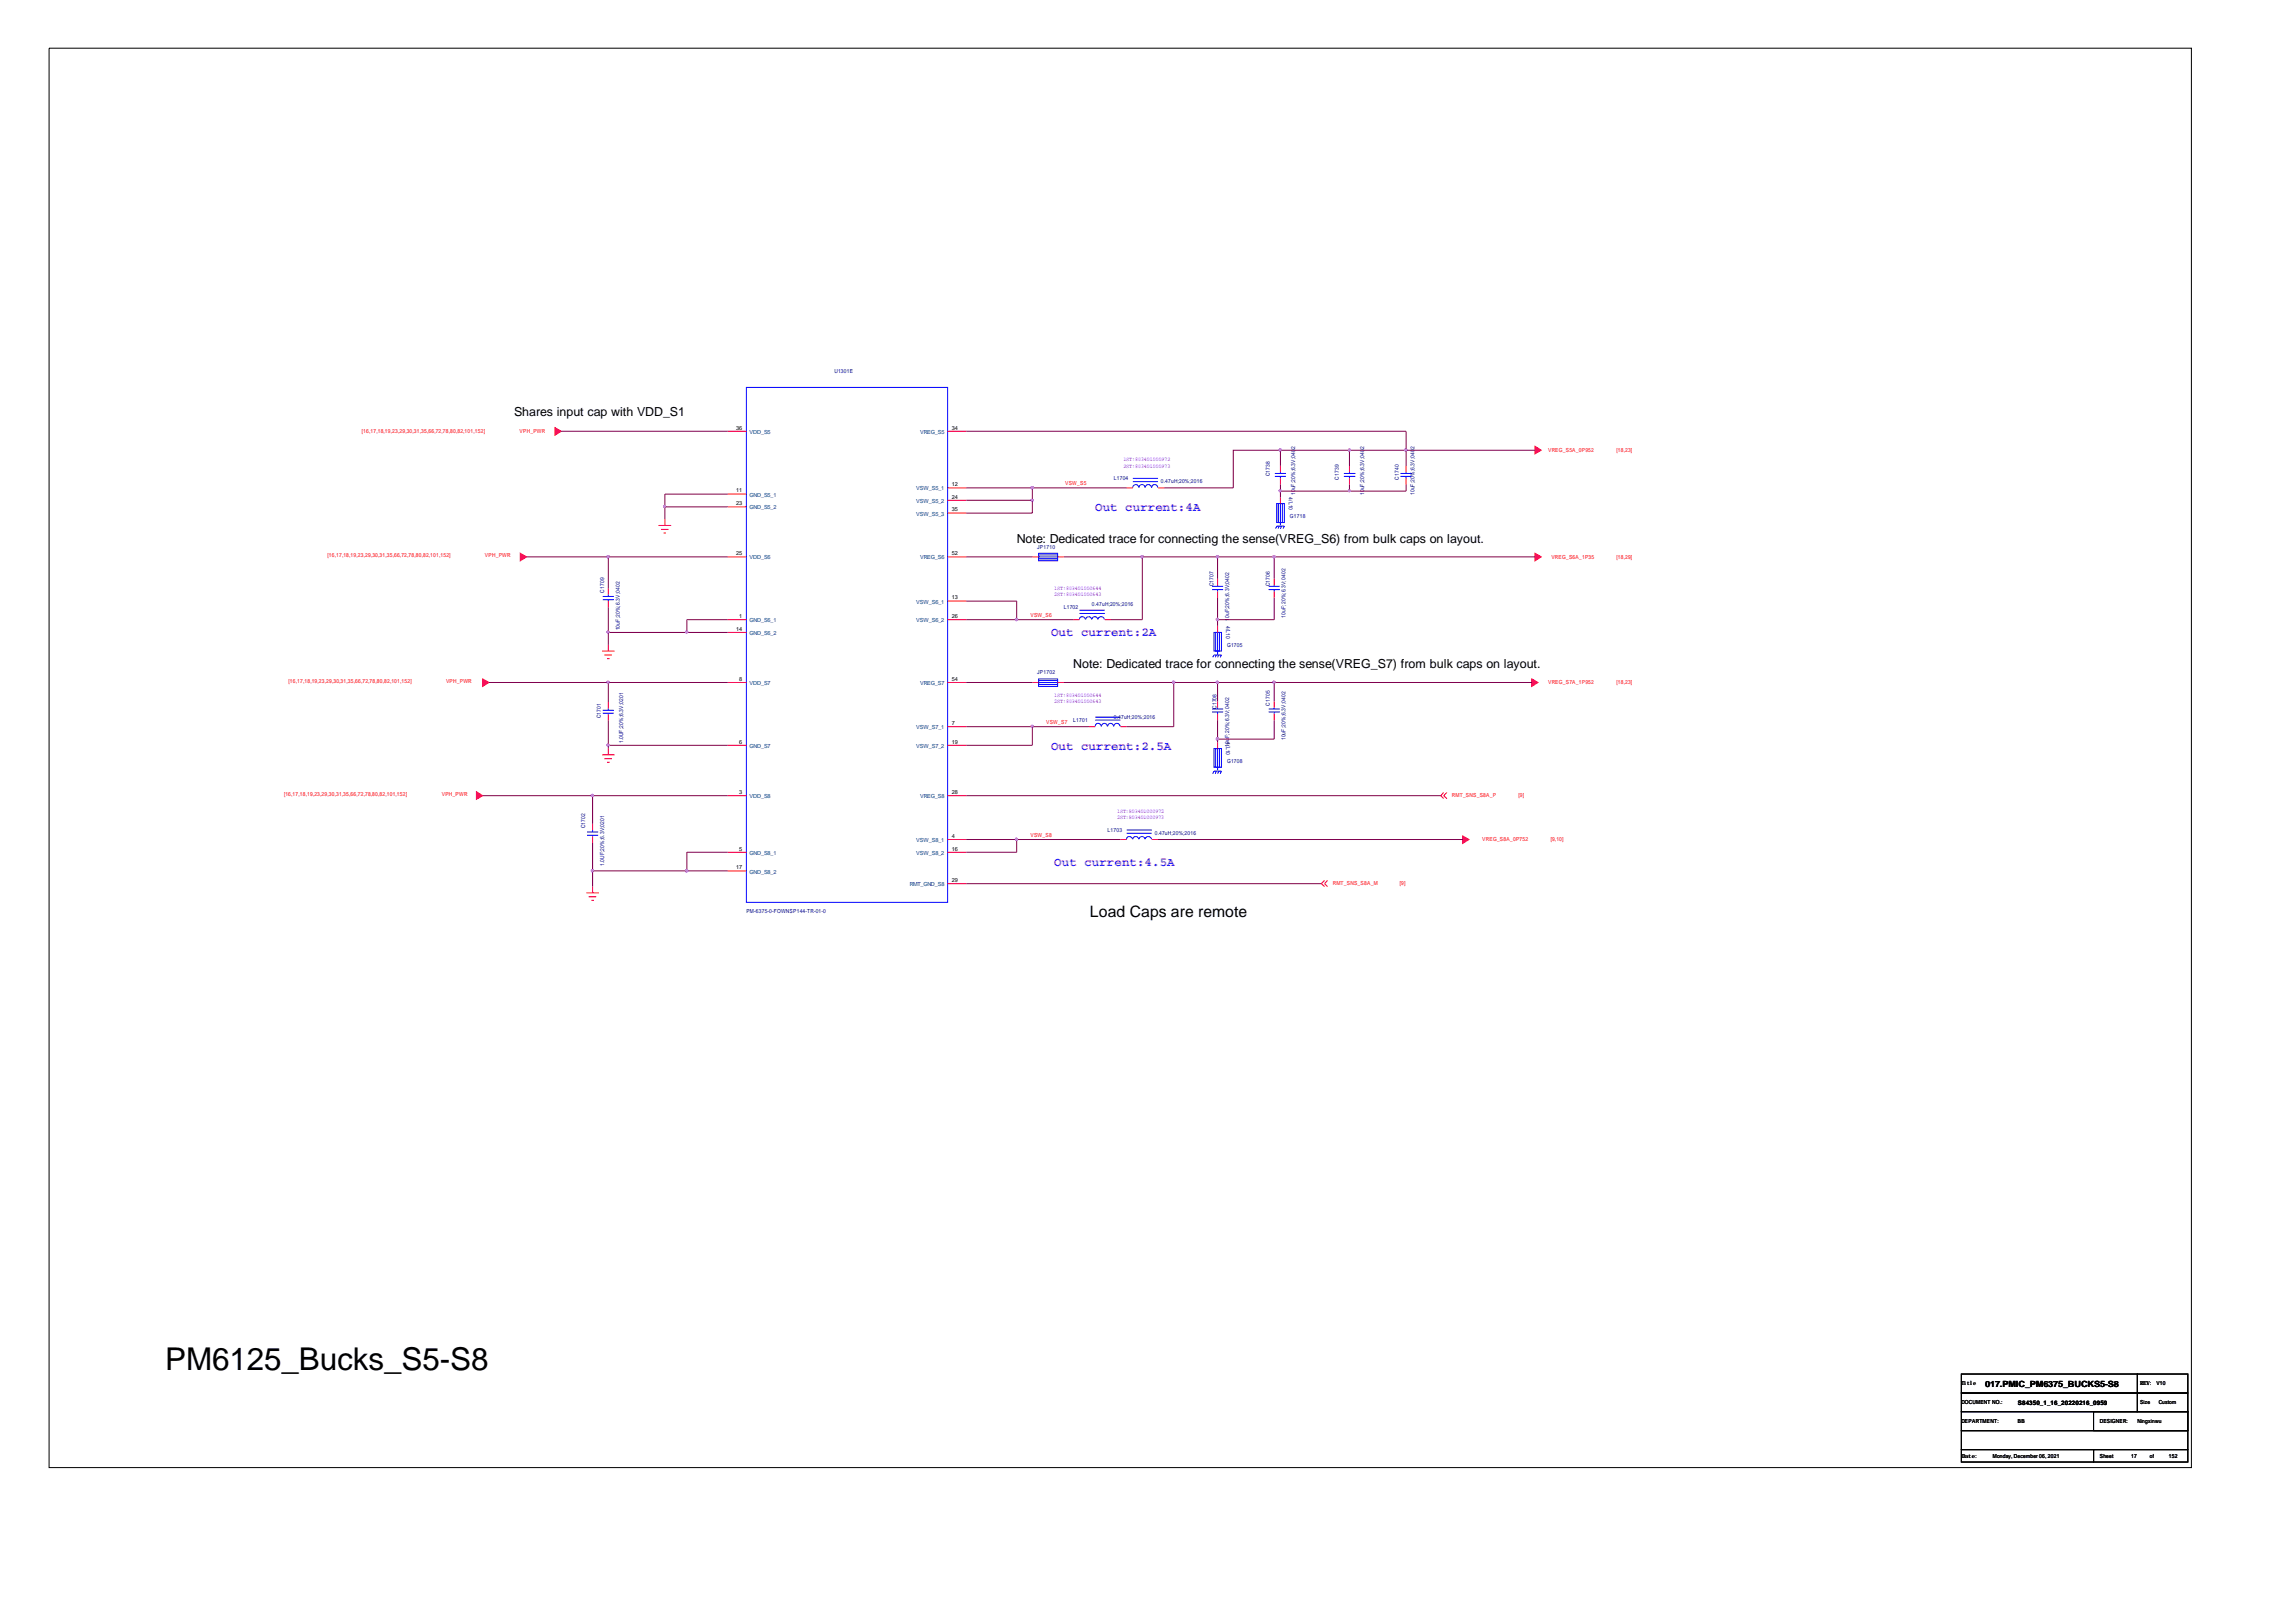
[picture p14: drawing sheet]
<svg xmlns="http://www.w3.org/2000/svg" width="297mm" height="210mm" viewBox="0 0 297 210" stroke-linecap="round" stroke-linejoin="round" font-family="sans-serif">
<defs><g id="words">
<text font-size="4.1" x="21.4" y="177.3">PM6125_Bucks_S5-S8</text>
<text font-size="2" x="141" y="118.7">Load Caps are remote</text>
<g font-size="1.6">
<text x="66.5" y="53.8">Shares input cap with VDD_S1</text>
<text x="131.5" y="70.3">Note: Dedicated trace for connecting the sense(VREG_S6) from bulk caps on layout.</text>
<text x="138.9" y="86.5">Note: Dedicated trace for connecting the sense(VREG_S7) from bulk caps on layout.</text>
</g>
<g font-size="1.6" fill="#8000ff">
<text x="141.7" y="66.1">Out current:4A</text>
<text x="136" y="82.4">Out current:2A</text>
<text x="136" y="97">Out current:2.5A</text>
<text x="136.4" y="112">Out current:4.5A</text>
</g>
<text font-size="1.1" x="256.8" y="179.5">017.PMIC_PM6375_BUCKS5-S8</text>
<text font-size=".8" x="261.1" y="181.8">S84350_1_16_20220216_0959</text>
<g font-size=".7" fill="#000080">
<text x="107.9" y="48.3">U1301E</text>
<text x="144.1" y="62.2">L1704</text>
<text x="150.2" y="62.5">0.47uH;20%;2016</text>
<text x="164.3" y="61.7" transform="rotate(-90 164.3 61.7)">C1738</text>
<text x="166.8" y="64.4" transform="rotate(90 166.8 64.4)">4/L10</text>
<text x="167.6" y="64.1" transform="rotate(-90 167.6 64.1)">10uF;20%;6.3V;0402</text>
<text x="173.2" y="62.1" transform="rotate(-90 173.2 62.1)">C1739</text>
<text x="176.5" y="64.1" transform="rotate(-90 176.5 64.1)">10uF;20%;6.3V;0402</text>
<text x="181" y="62.1" transform="rotate(-90 181 62.1)">C1740</text>
<text x="183" y="64.1" transform="rotate(-90 183 64.1)">10uF;20%;6.3V;0402</text>
<text x="134.2" y="71">JP1710</text>
<text x="166.9" y="67">G1718</text>
<text x="78.1" y="76.7" transform="rotate(-90 78.1 76.7)">C1709</text>
<text x="157" y="75.9" transform="rotate(-90 157 75.9)">C1707</text>
<text x="164.3" y="75.9" transform="rotate(-90 164.3 75.9)">C1706</text>
<text x="80.2" y="81.6" transform="rotate(-90 80.2 81.6)">10uF;20%;6.3V;0402</text>
<text x="137.6" y="78.8">L1702</text>
<text x="141.3" y="78.4">0.47uH;20%;2016</text>
<text x="158.6" y="81" transform="rotate(90 158.6 81)">4/L10</text>
<text x="158.7" y="83.7">G1705</text>
<text x="159" y="80.4" transform="rotate(-90 159 80.4)">10uF;20%;6.3V;0402</text>
<text x="166.3" y="79.9" transform="rotate(-90 166.3 79.9)">10uF;20%;6.3V;0402</text>
<text x="134.2" y="87.3">JP1702</text>
<text x="77.7" y="93" transform="rotate(-90 77.7 93)">C1701</text>
<text x="138.9" y="93.4">L1701</text>
<text x="144.1" y="93">0.47uH;20%;2016</text>
<text x="157.4" y="91.8" transform="rotate(-90 157.4 91.8)">C1708</text>
<text x="159" y="95.5" transform="rotate(-90 159 95.5)">F;20%;6.3V;0402</text>
<text x="164.3" y="91.3" transform="rotate(-90 164.3 91.3)">C1705</text>
<text x="166.3" y="95.8" transform="rotate(-90 166.3 95.8)">10uF;20%;6.3V;0402</text>
<text x="80.6" y="96.2" transform="rotate(-90 80.6 96.2)">1.0UF;20%;6.3V;0201</text>
<text x="158.6" y="96.1" transform="rotate(90 158.6 96.1)">4/L10</text>
<text x="158.7" y="98.7">G1708</text>
<text x="159" y="96.6" transform="rotate(-90 159 96.6)">10u</text>
<text x="75.7" y="107.2" transform="rotate(-90 75.7 107.2)">C1702</text>
<text x="143.3" y="107.7">L1703</text>
<text x="78.1" y="112.1" transform="rotate(-90 78.1 112.1)">1.0UF;20%;6.3V;0201</text>
<text x="149.4" y="108">0.47uH;20%;2016</text>
<text x="96.6" y="118.2">PM-6375-0-FOWNSP144-TR-01-0</text>
</g>
<g font-size=".7" fill="#f00">
<text x="46.8" y="56">[16,17,18,19,23,29,30,31,35,66,72,78,80,82,101,152]</text>
<text x="67.2" y="56">VPH_PWR</text>
<text x="200.3" y="58.5">VREG_S5A_0P952</text>
<text x="209.1" y="58.5">[18,23]</text>
<text x="137.8" y="62.8">VSW_S5</text>
<text x="42.4" y="72.1">[16,17,18,19,23,29,30,31,35,66,72,78,80,82,101,152]</text>
<text x="62.7" y="72.1">VPH_PWR</text>
<text x="200.7" y="72.3">VREG_S6A_1P35</text>
<text x="209.1" y="72.3">[18,29]</text>
<text x="133.3" y="79.8">VSW_S6</text>
<text x="37.3" y="88.4">[16,17,18,19,23,29,30,31,35,66,72,78,80,82,101,152]</text>
<text x="57.7" y="88.4">VPH_PWR</text>
<text x="200.3" y="88.6">VREG_S7A_1P952</text>
<text x="209.1" y="88.6">[18,23]</text>
<text x="135.3" y="93.7">VSW_S7</text>
<text x="36.7" y="103">[16,17,18,19,23,29,30,31,35,66,72,78,80,82,101,152]</text>
<text x="57.1" y="103">VPH_PWR</text>
<text x="187.8" y="103.1">RMT_SNS_S8A_P</text>
<text x="196.5" y="103.1">[9]</text>
<text x="133.3" y="108.3">VSW_S8</text>
<text x="191.8" y="108.9">VREG_S8A_0P752</text>
<text x="200.6" y="108.9">[9,10]</text>
<text x="172.4" y="114.5">RMT_SNS_S8A_M</text>
<text x="181.1" y="114.5">[9]</text>
</g>
<g font-size=".7">
<text x="95.2" y="55.6">36</text>
<text x="123.1" y="55.6">34</text>
<text x="95.2" y="63.7">11</text>
<text x="95.2" y="65.4">23</text>
<text x="123.1" y="62.9">12</text>
<text x="123.1" y="64.5">24</text>
<text x="95.2" y="71.9">25</text>
<text x="123.1" y="66.2">35</text>
<text x="123.1" y="71.9">52</text>
<text x="123.1" y="77.6">13</text>
<text x="95.2" y="81.6">14</text>
<text x="95.6" y="80">1</text>
<text x="123.1" y="80">26</text>
<text x="95.6" y="88.1">8</text>
<text x="123.1" y="88.1">54</text>
<text x="123.1" y="93.8">7</text>
<text x="95.6" y="96.2">6</text>
<text x="123.1" y="96.2">19</text>
<text x="95.6" y="102.8">3</text>
<text x="123.1" y="102.8">28</text>
<text x="95.2" y="112.5">17</text>
<text x="95.6" y="110.1">5</text>
<text x="123.1" y="108.4">4</text>
<text x="123.1" y="110.1">16</text>
<text x="123.1" y="114.1">29</text>
<text x="253.7" y="179.3">Title</text>
<text x="276.9" y="179.3">REV: V10</text>
<text x="253.7" y="181.7">DOCUMENT NO.:</text>
<text x="253.7" y="184.2">DEPARTMENT:</text>
<text x="261.1" y="184.2">BB</text>
<text x="271.7" y="184.2">DESIGNER:</text>
<text x="276.5" y="184.2">Ningxinwu</text>
<text x="276.9" y="181.7">Size</text>
<text x="279.3" y="181.7">Custom</text>
<text x="253.8" y="188.7">Date:</text>
<text x="257.8" y="188.7">Monday, December 06, 2021</text>
<text x="271.7" y="188.7">Sheet</text>
<text x="275.7" y="188.7">17</text>
<text x="278.1" y="188.7">of</text>
<text x="280.6" y="188.7">152</text>
</g>
<g font-size=".7" fill="#004080">
<text x="97" y="56.1">VDD_S5</text>
<text x="119" y="56.1">VREG_S5</text>
<text x="97" y="64.3">GND_S5_1</text>
<text x="97" y="65.9">GND_S5_2</text>
<text x="118.5" y="63.5">VSW_S5_1</text>
<text x="118.5" y="65.1">VSW_S5_2</text>
<text x="118.5" y="66.7">VSW_S5_3</text>
<text x="97" y="72.4">VDD_S6</text>
<text x="119" y="72.4">VREG_S6</text>
<text x="97" y="80.5">GND_S6_1</text>
<text x="97" y="82.2">GND_S6_2</text>
<text x="118.5" y="78.1">VSW_S6_1</text>
<text x="118.5" y="80.5">VSW_S6_2</text>
<text x="97" y="88.7">VDD_S7</text>
<text x="119" y="88.7">VREG_S7</text>
<text x="118.5" y="94.4">VSW_S7_1</text>
<text x="97" y="96.8">GND_S7</text>
<text x="118.5" y="96.8">VSW_S7_2</text>
<text x="97" y="103.3">VDD_S8</text>
<text x="119" y="103.3">VREG_S8</text>
<text x="97" y="110.6">GND_S8_1</text>
<text x="97" y="113">GND_S8_2</text>
<text x="118.5" y="109">VSW_S8_1</text>
<text x="118.5" y="110.6">VSW_S8_2</text>
<text x="117.7" y="114.7">RMT_GND_S8</text>
</g>
<g font-size=".7" fill="#8000ff">
<text x="145.3" y="59.7">1ST:803401000972</text>
<text x="145.3" y="60.5">2ST:803401000973</text>
<text x="136.4" y="76.4">1ST:803401000644</text>
<text x="136.4" y="77.2">2ST:803401000643</text>
<text x="136.4" y="91">2ST:803401000643</text>
<text x="136.4" y="90.2">1ST:803401000644</text>
<text x="144.5" y="105.2">1ST:803401000972</text>
<text x="144.5" y="106">2ST:803401000973</text>
</g>
</g></defs>
<path d="M6.3 6.2h277.2v183.7h-277.2zM253.7 177.8h22.8v2.5h-22.8zM276.5 177.8h6.5v2.5h-6.5zM253.7 180.3h22.8v2.4h-22.8zM253.7 187.6h17.1v1.6h-17.1zM253.7 185.1h29.3v2.5h-29.3zM253.7 182.7h29.3v2.4h-29.3zM270.8 187.6h12.2v1.6h-12.2zM270.8 182.7h12.2v2.4h-12.2zM276.5 180.3h6.5v2.4h-6.5z" fill="none" stroke="#000" stroke-width=".13"/>
<g fill="none" stroke="#f00" stroke-width=".13">
<path d="M94.1 55.8h2.5M122.6 55.8h2.4M78.7 76.1v.8M78.7 77.8v.8M85.2 68h1.6M85.5 68.5h1M85.9 69h.2M86 67.2v.8M94.1 63.9h2.5M94.1 65.6h2.5M94.1 72.1h2.5M122.6 63.1h2.4"/>
<path d="M122.6 77.8h2.4M122.6 64.7h2.4M122.6 72.1h2.4M122.6 66.4h2.4M133.6 72.1h.8M136.8 72.1h.8M145.8 63.1h.8M149.8 63.1h.8M157.5 74.9v.8M157.5 76.6v.8M164.8 74.9v.8M164.8 76.6v.8"/>
<path d="M165.7 60.3v.8M165.7 61.9v.8M165.7 64.4v.8M174.6 60.3v.8M174.6 61.9v.8M181.9 60.3v.8M181.9 61.9v.8M77.9 84.3h1.6M77.9 97.7h1.6M78.2 84.8h1M78.2 98.2h1M78.5 85.2h.4"/>
<path d="M78.5 98.7h.4M78.7 83.5v.8M78.7 90.9v.8M78.7 92.5v.8M78.7 96.9v.8M94.1 80.2h2.5M94.1 96.4h2.5M94.1 88.3h2.5M94.1 81.8h2.5M122.6 80.2h2.4M122.6 96.4h2.4M122.6 94h2.4"/>
<path d="M122.6 88.3h2.4M133.6 88.3h.8M136.8 88.3h.8M138.9 80.2h.8M140.9 94h.8M142.9 80.2h.8M144.9 94h.9M157.5 81v.8M157.5 90.8v.8M157.5 92.4v.8M157.5 96.1v.8M164.8 90.8v.8"/>
<path d="M164.8 92.4v.8M75.9 115.5h1.6M76.2 116h.9M76.5 116.5h.3M76.7 106.6v.8M76.7 108.3v.8M76.7 114.7v.8M94.1 103h2.5M94.1 110.3h2.5M94.1 112.7h2.5M122.6 103h2.4M122.6 108.6h2.4"/>
<path d="M122.6 110.3h2.4M122.6 114.4h2.4M144.9 108.6h.9M149 108.6h.8M171.4 113.9l-.5 .5 .5 .3M171.7 113.9l-.3 .5 .3 .3M186.8 102.5l-.4 .5 .4 .3M187.2 102.5l-.4 .5 .4 .3"/>
</g>
<g fill="#f00" stroke="#f00" stroke-width=".13">
<path d="M71.8 55.3l.8 .5-.8 .5z" fill-rule="evenodd"/>
<path d="M198.6 57.8l.8 .5-.8 .4z" fill-rule="evenodd"/>
<path d="M67.3 71.6l.8 .5-.8 .5z" fill-rule="evenodd"/>
<path d="M198.6 71.6l.8 .5-.8 .5z" fill-rule="evenodd"/>
<path d="M62.4 87.9l.8 .4-.8 .5z" fill-rule="evenodd"/>
<path d="M198.2 87.9l.8 .4-.8 .5z" fill-rule="evenodd"/>
<path d="M61.6 102.5l.8 .5-.8 .4z" fill-rule="evenodd"/>
<path d="M189.2 108.2l.8 .4-.8 .5z" fill-rule="evenodd"/>
</g>
<g fill="none" stroke="#00f" stroke-width=".13">
<path d="M96.6 50.1h26v66.7h-26zM78 77.2h1.4M78 77.6h1.4M78.7 76.9v.3M78.7 77.6v.2M134.4 71.8h2.4v.5h-2.4zM134.4 71.6h2.4v1h-2.4zM134.4 72.1h2.4M139.7 79h3.2M139.7 79.4h3.2M146.6 61.9h3.2M146.6 62.3h3.2"/>
<path d="M147.3 63.1a.38 .38 0 0 0-.4-.4 .38 .38 0 0 0-.3 .4M148.1 63.1a.38 .38 0 0 0-.4-.4 .38 .38 0 0 0-.3 .4M149 63.1a.4 .4 0 0 0-.4-.4 .4 .4 0 0 0-.4 .4M149.8 63.1a.38 .38 0 0 0-.4-.4 .38 .38 0 0 0-.4 .4M156.8 76.3h1.4M156.8 75.9h1.4M157.5 75.7v.2M157.5 76.3v.3M164.1 76.3h1.5M164.1 75.9h1.5M164.8 75.7v.2M164.8 76.3v.3"/>
<path d="M164.9 61.7h1.5M164.9 61.3h1.5M165 68.4l.2-.3h1l-.2 .3M165.2 65.2h1v2.4h-1zM165.4 65.2h.5v2.4h-.5zM165.5 68.1l-.1 .3M165.7 61.1v.2M165.7 61.7v.2M165.7 65.2v2.8M165.8 68.1l-.1 .3M173.9 61.7h1.4M173.9 61.3h1.4"/>
<path d="M174.6 61.1v.2M174.6 61.7v.2M181.2 61.7h1.4M181.2 61.3h1.4M181.9 61.1v.2M181.9 61.7v.2M78 91.9h1.4M78 92.3h1.4M78.7 91.7v.2M78.7 92.3v.2M134.4 88.1h2.4v.5h-2.4zM134.4 87.9h2.4v.9h-2.4z"/>
<path d="M134.4 88.3h2.4M139.7 80.2a.38 .38 0 0 1 .3-.4 .38 .38 0 0 1 .4 .4M140.5 80.2a.38 .38 0 0 1 .3-.4 .38 .38 0 0 1 .4 .4M141.3 80.2a.38 .38 0 0 1 .3-.4 .38 .38 0 0 1 .4 .4M141.7 92.8h3.2M141.7 94a.38 .38 0 0 1 .4-.4 .38 .38 0 0 1 .4 .4M141.7 93.2h3.2M142.1 80.2a.41 .41 0 0 1 .4-.4 .41 .41 0 0 1 .4 .4M142.5 94a.38 .38 0 0 1 .4-.4 .38 .38 0 0 1 .4 .4M143.3 94a.38 .38 0 0 1 .4-.4 .38 .38 0 0 1 .4 .4M144.1 94a.4 .4 0 0 1 .4-.4 .4 .4 0 0 1 .4 .4M156.8 92.1h1.4"/>
<path d="M156.8 91.8h1.4M156.9 85.1l.2-.3h.9l-.1 .3M157.1 81.8h.9v2.5h-.9zM157.1 96.9h.9v2.4h-.9zM157.3 81.8h.5v2.5h-.5zM157.3 96.9h.5v2.4h-.5zM157.4 84.8l-.2 .3M157.4 99.8l-.2 .3M157.5 81.8v2.9M157.5 91.6v.2M157.5 92.1v.3M157.5 96.9v2.8"/>
<path d="M157.7 84.8l-.2 .3M157.7 99.8l-.2 .3M164.1 92.1h1.5M164.1 91.8h1.5M164.8 91.6v.2M164.8 92.1v.3M75.9 107.7h1.5M75.9 108.1h1.5M76.7 107.4v.3M76.7 108.1v.2M145.8 107.4h3.2M145.8 107.8h3.2"/>
<path d="M146.5 108.6a.38 .38 0 0 0-.4-.3 .38 .38 0 0 0-.3 .3M147.3 108.6a.38 .38 0 0 0-.4-.3 .38 .38 0 0 0-.3 .3M148.1 108.6a.38 .38 0 0 0-.4-.3 .38 .38 0 0 0-.3 .3M149 108.6a.41 .41 0 0 0-.4-.3 .41 .41 0 0 0-.4 .3M156.9 100.1l.2-.3h.9l-.1 .3"/>
</g>
<g fill="none" stroke="#800040" stroke-width=".13">
<path d="M72.6 55.8h21.5M125 55.8h56.9v4.5M165.7 58.3h-6.1v4.8h-9M174.6 58.3h-8.9v2M198.6 58.3h-24v2M68.1 72.1h26M78.7 72.1v4M78.7 78.6v4.9M86 65.6h8.1M94.1 63.9h-8.1v3.3M125 77.8h6.5v2.4M125 63.1h20.8"/>
<path d="M125 64.7h8.6M125 72.1h8.6M133.6 63.1v3.3h-8.6M137.6 72.1h61M147.8 72.1v8.1h-4.1M157.5 72.1v2.8M157.5 77.4v3.6M164.8 72.1v2.8M164.8 77.4v2.8h-7.3M165.7 62.7v1.7M165.7 63.6h8.9M174.6 62.7v.9h7.3v-.9"/>
<path d="M63.2 88.3h30.9M78.7 88.3v2.6M78.7 93.3v3.6M78.7 81.8h10.2M78.7 96.4h15.4M94.1 80.2h-5.2v1.6h5.2M125 80.2h13.9M125 88.3h8.6M125 94h15.9M133.6 94v2.4h-8.6M137.6 88.3h60.6M151.8 88.3v5.7h-6"/>
<path d="M157.5 88.3v2.5M157.5 93.2v2.9M164.8 88.3v2.5M164.8 93.2v2.4h-7.3M62.4 103h31.7M76.7 112.7h17.4M76.7 103v3.6M76.7 109.1v5.6M94.1 110.3h-5.2v2.4M125 103h61.4M125 108.6h6.5M125 114.4h45.9"/>
<path d="M144.9 108.6h-13.4v1.7h-6.5M149.8 108.6h39.4"/>
</g>
<g fill="#f0f" stroke="#f0f" stroke-width=".13">
<path d="M133.4 63h.2v.2h-.2z" fill-rule="evenodd"/>
<path d="M133.4 64.6h.2l.1 .1-.2 .2-.1-.1z" fill-rule="evenodd"/>
<path d="M85.9 65.5h.2v.1h-.2z" fill-rule="evenodd"/>
<path d="M78.6 71.9h.2v.2h-.2z" fill-rule="evenodd"/>
<path d="M147.6 71.9h.3v.2h-.3z" fill-rule="evenodd"/>
<path d="M157.4 71.9h.2v.2h-.2z" fill-rule="evenodd"/>
<path d="M164.7 71.9h.2v.2h-.2z" fill-rule="evenodd"/>
<path d="M131.4 80.1h.2v.2h-.2z" fill-rule="evenodd"/>
<path d="M157.4 80.1h.2v.2h-.2z" fill-rule="evenodd"/>
<path d="M78.6 88.2h.2v.2h-.2z" fill-rule="evenodd"/>
<path d="M151.7 88.2h.2v.2h-.2z" fill-rule="evenodd"/>
<path d="M157.4 88.2h.2v.2h-.2z" fill-rule="evenodd"/>
<path d="M164.7 88.2h.2v.2h-.2z" fill-rule="evenodd"/>
<path d="M133.4 93.9h.2l.1 .1-.2 .1h-.1z" fill-rule="evenodd"/>
<path d="M157.4 95.5h.2v.2h-.2z" fill-rule="evenodd"/>
<path d="M78.6 96.3h.2v.2h-.2z" fill-rule="evenodd"/>
<path d="M76.5 102.8h.2v.2h-.2z" fill-rule="evenodd"/>
<path d="M131.4 108.5h.2v.2h-.2z" fill-rule="evenodd"/>
<path d="M76.5 112.6h.2v.2h-.2z" fill-rule="evenodd"/>
<path d="M88.7 112.6h.2v.2h-.2z" fill-rule="evenodd"/>
<path d="M165.5 58.1h.2v.2h-.2z" fill-rule="evenodd"/>
<path d="M174.5 58.1h.2v.1l-.1 .2-.1-.1z" fill-rule="evenodd"/>
<path d="M181.8 58.1h.2v.2h-.2z" fill-rule="evenodd"/>
<path d="M165.5 63.4h.2l.1 .1-.2 .1h-.1z" fill-rule="evenodd"/>
<path d="M174.5 63.4h.2v.2h-.2z" fill-rule="evenodd"/>
<path d="M78.6 81.7h.2v.1l-.1 .1h-.1z" fill-rule="evenodd"/>
<path d="M88.7 81.7h.2l.1 .1-.2 .1h-.1z" fill-rule="evenodd"/>
<path d="M133.4 63h.2v.2h-.2z" fill-rule="evenodd"/>
<path d="M133.4 64.6h.2l.1 .1-.2 .2-.1-.1z" fill-rule="evenodd"/>
<path d="M85.9 65.5h.2v.1h-.2z" fill-rule="evenodd"/>
<path d="M78.6 71.9h.2v.2h-.2z" fill-rule="evenodd"/>
<path d="M147.6 71.9h.3v.2h-.3z" fill-rule="evenodd"/>
<path d="M157.4 71.9h.2v.2h-.2z" fill-rule="evenodd"/>
<path d="M164.7 71.9h.2v.2h-.2z" fill-rule="evenodd"/>
<path d="M131.4 80.1h.2v.2h-.2z" fill-rule="evenodd"/>
<path d="M157.4 80.1h.2v.2h-.2z" fill-rule="evenodd"/>
<path d="M78.6 88.2h.2v.2h-.2z" fill-rule="evenodd"/>
<path d="M151.7 88.2h.2v.2h-.2z" fill-rule="evenodd"/>
<path d="M157.4 88.2h.2v.2h-.2z" fill-rule="evenodd"/>
<path d="M164.7 88.2h.2v.2h-.2z" fill-rule="evenodd"/>
<path d="M133.4 93.9h.2l.1 .1-.2 .1h-.1z" fill-rule="evenodd"/>
<path d="M157.4 95.5h.2v.2h-.2z" fill-rule="evenodd"/>
<path d="M78.6 96.3h.2v.2h-.2z" fill-rule="evenodd"/>
<path d="M76.5 102.8h.2v.2h-.2z" fill-rule="evenodd"/>
<path d="M131.4 108.5h.2v.2h-.2z" fill-rule="evenodd"/>
<path d="M76.5 112.6h.2v.2h-.2z" fill-rule="evenodd"/>
<path d="M88.7 112.6h.2v.2h-.2z" fill-rule="evenodd"/>
<path d="M165.5 58.1h.2v.2h-.2z" fill-rule="evenodd"/>
<path d="M174.5 58.1h.2v.1l-.1 .2-.1-.1z" fill-rule="evenodd"/>
<path d="M181.8 58.1h.2v.2h-.2z" fill-rule="evenodd"/>
<path d="M165.5 63.4h.2l.1 .1-.2 .1h-.1z" fill-rule="evenodd"/>
<path d="M174.5 63.4h.2v.2h-.2z" fill-rule="evenodd"/>
<path d="M78.6 81.7h.2v.1l-.1 .1h-.1z" fill-rule="evenodd"/>
<path d="M88.7 81.7h.2l.1 .1-.2 .1h-.1z" fill-rule="evenodd"/>
</g>
<use href="#words"/>
</svg>
